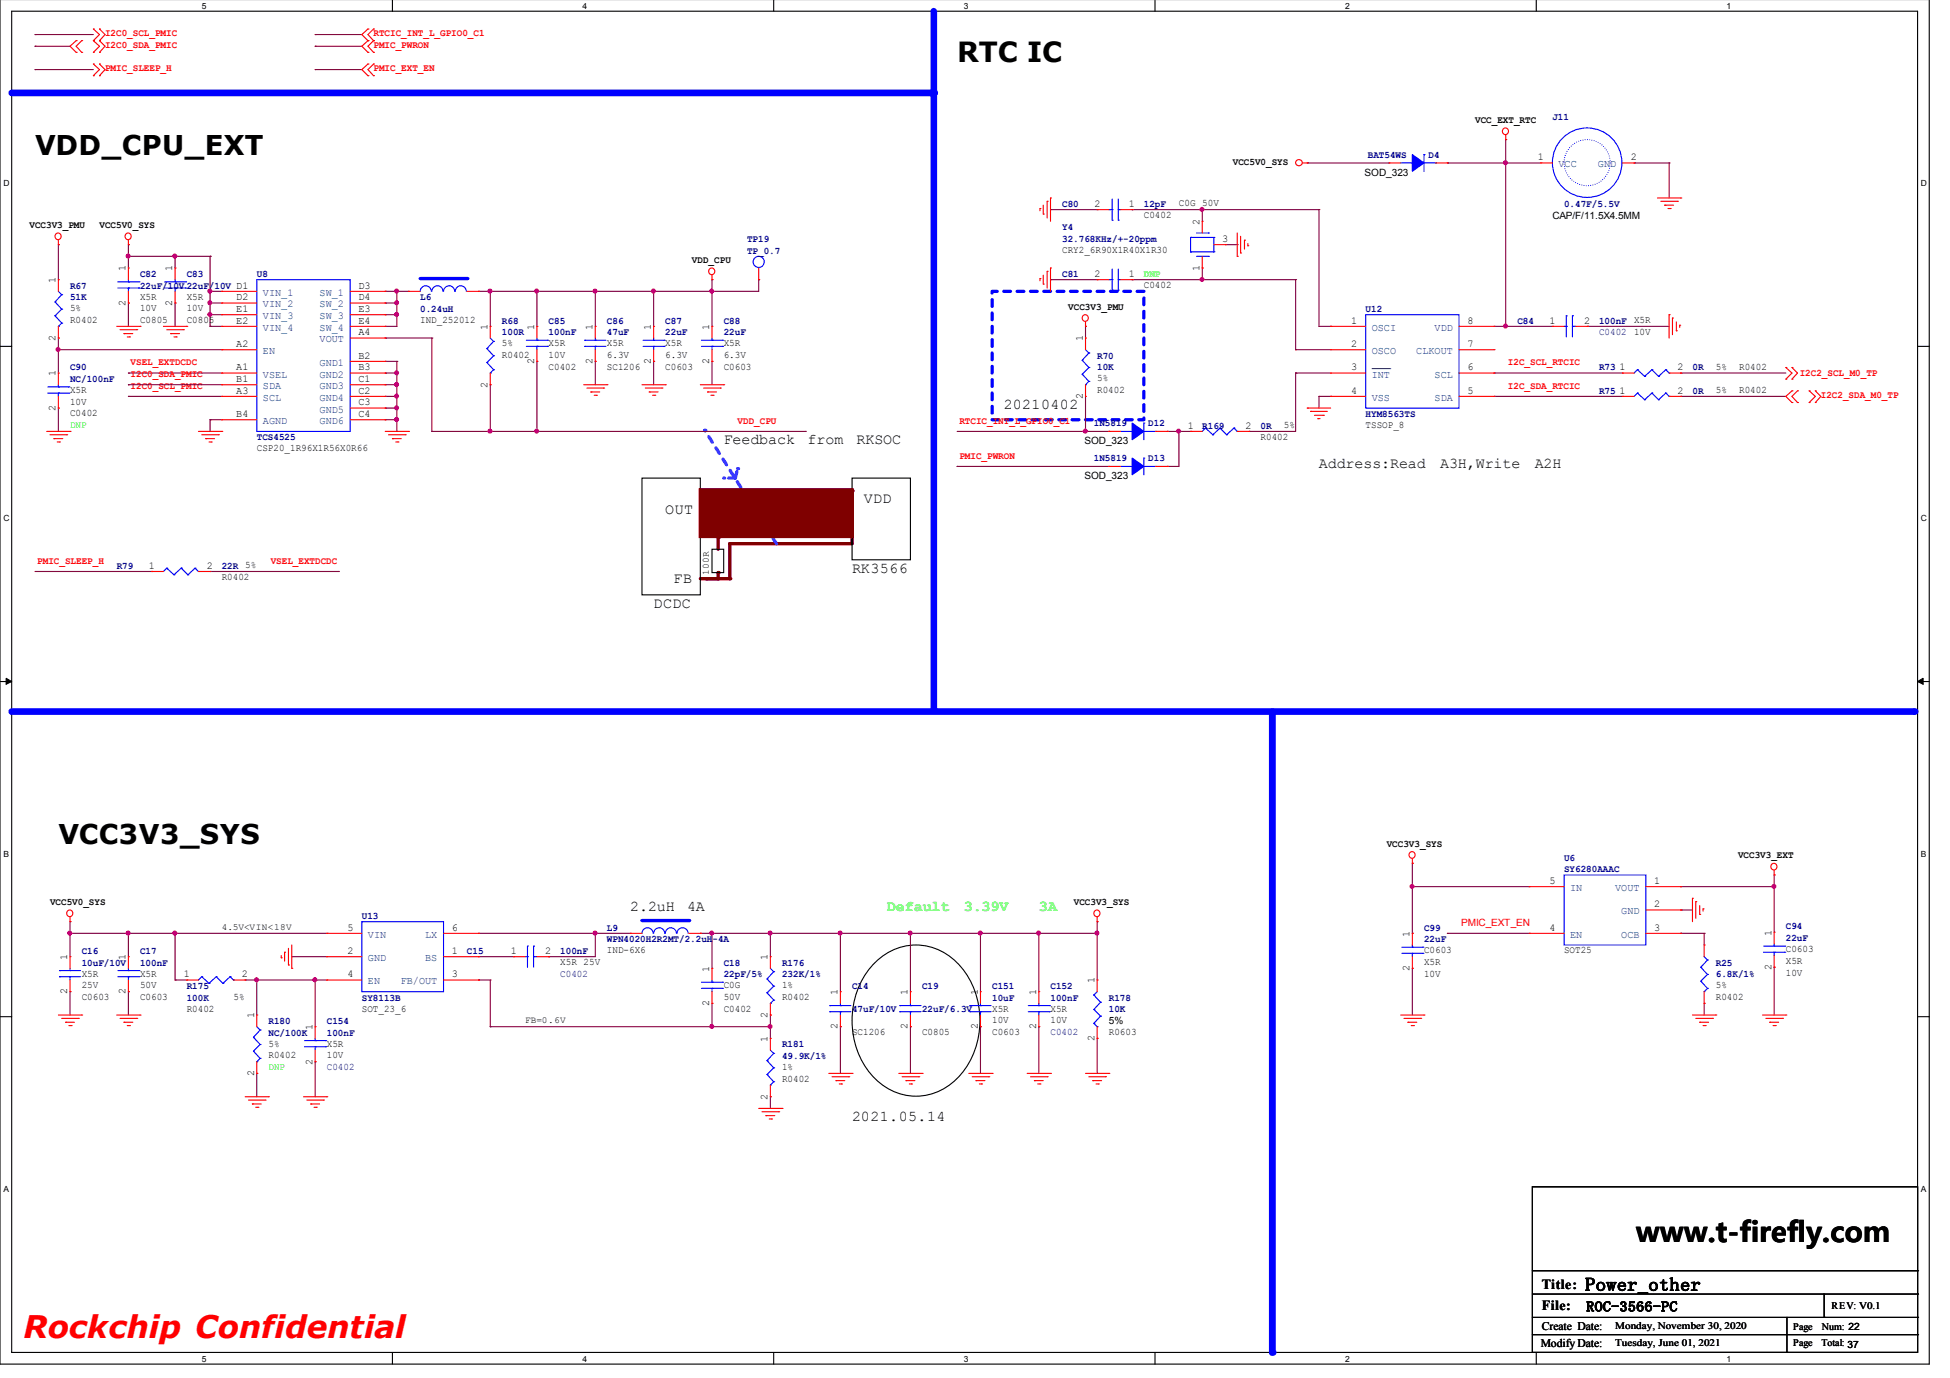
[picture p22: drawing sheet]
<svg xmlns="http://www.w3.org/2000/svg" width="297mm" height="210mm" viewBox="0 0 297 210" stroke-linecap="round" stroke-linejoin="round" font-family="sans-serif">
<defs><g id="words">
<text font-size="4.7" fill="#f00" x="3.6" y="203.8">Rockchip Confidential</text>
<g font-size="4.2">
<text x="145.8" y="9.5">RTC IC</text>
<text x="249.3" y="189.2">www.t-firefly.com</text>
</g>
<g font-size="4.1">
<text x="5.3" y="23.6">VDD_CPU_EXT</text>
<text x="8.9" y="128.5">VCC3V3_SYS</text>
</g>
<text font-size="2.8" x="241.5" y="196.6">Power_other</text>
<g font-size="2.3">
<text x="152.9" y="62.3">20210402</text>
<text x="110.2" y="67.7">Feedback</text>
<text x="123" y="67.7">from</text>
<text x="130.5" y="67.7">RKSOC</text>
<text x="200.9" y="71.2">Address:Read</text>
<text x="219.4" y="71.2">A3H,Write</text>
<text x="233.8" y="71.2">A2H</text>
<text x="131.6" y="76.6">VDD</text>
<text x="101.3" y="78.3">OUT</text>
<text x="102.6" y="88.8">FB</text>
<text x="129.8" y="87.2">RK3566</text>
<text x="99.6" y="92.6">DCDC</text>
<text x="96" y="138.8">2.2uH</text>
<text x="104.7" y="138.8">4A</text>
<text x="129.8" y="170.8">2021.05.14</text>
</g>
<g font-size="2.3" fill="#01ff00">
<text x="135.1" y="138.8">Default</text>
<text x="146.8" y="138.8">3.39V</text>
<text x="158.2" y="138.8">3A</text>
</g>
<g font-size="2.1">
<text x="234.9" y="196.3">Title:</text>
<text x="234.9" y="199.5">File:</text>
<text x="241.6" y="199.7">ROC-3566-PC</text>
</g>
<g font-size="1.8">
<text x="234.9" y="202.5">Create Date:</text>
<text x="234.7" y="205.2">Modify Date:</text>
</g>
<g font-size="1.6">
<text x="234.3" y="24.4">1</text>
<text x="248.4" y="24.4">2</text>
<text x="166.7" y="31.5">2</text>
<text x="172" y="31.5">1</text>
<text x="182.7" y="34.2" transform="rotate(-90 182.7 34.2)">2</text>
<text x="19.1" y="41.3" transform="rotate(-90 19.1 41.3)">1</text>
<text x="26.2" y="41.3" transform="rotate(-90 26.2 41.3)">1</text>
<text x="182.7" y="41.2" transform="rotate(-90 182.7 41.2)">1</text>
<text x="186.2" y="36.8">3</text>
<text x="8.5" y="43.1" transform="rotate(-90 8.5 43.1)">1</text>
<text x="19.1" y="46.6" transform="rotate(-90 19.1 46.6)">2</text>
<text x="26.2" y="46.6" transform="rotate(-90 26.2 46.6)">2</text>
<text x="36" y="45.7">D2</text>
<text x="36" y="47.5">E1</text>
<text x="54.6" y="44">D3</text>
<text x="54.6" y="45.7">D4</text>
<text x="54.6" y="47.5">E3</text>
<text x="166.7" y="42.2">2</text>
<text x="172" y="42.2">1</text>
<text x="8.5" y="51.9" transform="rotate(-90 8.5 51.9)">2</text>
<text x="36" y="49.3">E2</text>
<text x="36" y="52.8">A2</text>
<text x="54.6" y="49.3">E4</text>
<text x="54.6" y="51.1">A4</text>
<text x="74.3" y="50.2" transform="rotate(-90 74.3 50.2)">1</text>
<text x="81.4" y="50.2" transform="rotate(-90 81.4 50.2)">1</text>
<text x="90.3" y="50.2" transform="rotate(-90 90.3 50.2)">1</text>
<text x="99.1" y="50.2" transform="rotate(-90 99.1 50.2)">1</text>
<text x="108" y="50.2" transform="rotate(-90 108 50.2)">1</text>
<text x="164.9" y="52" transform="rotate(-90 164.9 52)">1</text>
<text x="205.8" y="49.3">1</text>
<text x="205.8" y="52.8">2</text>
<text x="223.5" y="52.8">7</text>
<text x="223.5" y="49.3">8</text>
<text x="236.1" y="49.3">1</text>
<text x="241.3" y="49.3">2</text>
<text x="8.5" y="57.3" transform="rotate(-90 8.5 57.3)">1</text>
<text x="36" y="56.4">A1</text>
<text x="36" y="58.2">B1</text>
<text x="36" y="60">A3</text>
<text x="54.6" y="54.6">B2</text>
<text x="54.6" y="56.4">B3</text>
<text x="54.6" y="58.2">C1</text>
<text x="54.6" y="60">C2</text>
<text x="74.3" y="59" transform="rotate(-90 74.3 59)">2</text>
<text x="81.4" y="55.5" transform="rotate(-90 81.4 55.5)">2</text>
<text x="90.3" y="55.5" transform="rotate(-90 90.3 55.5)">2</text>
<text x="99.1" y="55.5" transform="rotate(-90 99.1 55.5)">2</text>
<text x="108" y="55.5" transform="rotate(-90 108 55.5)">2</text>
<text x="205.8" y="56.4">3</text>
<text x="205.8" y="60">4</text>
<text x="223.5" y="60">5</text>
<text x="223.5" y="56.4">6</text>
<text x="246.7" y="56.4">1</text>
<text x="246.7" y="60">1</text>
<text x="255.5" y="56.4">2</text>
<text x="255.5" y="60">2</text>
<text x="8.5" y="62.6" transform="rotate(-90 8.5 62.6)">2</text>
<text x="36" y="63.5">B4</text>
<text x="54.6" y="61.7">C3</text>
<text x="54.6" y="63.5">C4</text>
<text x="164.9" y="60.8" transform="rotate(-90 164.9 60.8)">2</text>
<text x="180.9" y="65.3">1</text>
<text x="189.7" y="65.3">2</text>
<text x="22.7" y="86.6">1</text>
<text x="31.5" y="86.6">2</text>
<text x="236.1" y="134.6">5</text>
<text x="252" y="134.6">1</text>
<text x="52.9" y="141.7">5</text>
<text x="68.8" y="141.7">6</text>
<text x="214.7" y="142.7" transform="rotate(-90 214.7 142.7)">1</text>
<text x="236.1" y="141.7">4</text>
<text x="252" y="141.7">3</text>
<text x="252" y="138.2">2</text>
<text x="269.8" y="142.5" transform="rotate(-90 269.8 142.5)">1</text>
<text x="10.2" y="146.2" transform="rotate(-90 10.2 146.2)">1</text>
<text x="19.1" y="146.2" transform="rotate(-90 19.1 146.2)">1</text>
<text x="28" y="148.9">1</text>
<text x="36.8" y="148.9">2</text>
<text x="52.9" y="148.9">4</text>
<text x="52.9" y="145.3">2</text>
<text x="68.8" y="148.9">3</text>
<text x="68.8" y="145.3">1</text>
<text x="77.8" y="145.3">1</text>
<text x="83.1" y="145.3">2</text>
<text x="108" y="148" transform="rotate(-90 108 148)">1</text>
<text x="116.9" y="146.2" transform="rotate(-90 116.9 146.2)">1</text>
<text x="166.7" y="149.8" transform="rotate(-90 166.7 149.8)">1</text>
<text x="214.7" y="147.9" transform="rotate(-90 214.7 147.9)">2</text>
<text x="269.8" y="147.8" transform="rotate(-90 269.8 147.8)">2</text>
<text x="10.2" y="151.5" transform="rotate(-90 10.2 151.5)">2</text>
<text x="19.1" y="151.5" transform="rotate(-90 19.1 151.5)">2</text>
<text x="38.7" y="155.1" transform="rotate(-90 38.7 155.1)">1</text>
<text x="108" y="153.3" transform="rotate(-90 108 153.3)">2</text>
<text x="116.9" y="155" transform="rotate(-90 116.9 155)">2</text>
<text x="127.6" y="151.6" transform="rotate(-90 127.6 151.6)">1</text>
<text x="138.3" y="151.6" transform="rotate(-90 138.3 151.6)">1</text>
<text x="148.9" y="151.6" transform="rotate(-90 148.9 151.6)">1</text>
<text x="157.8" y="151.6" transform="rotate(-90 157.8 151.6)">1</text>
<text x="47.6" y="156.9" transform="rotate(-90 47.6 156.9)">1</text>
<text x="116.9" y="158.7" transform="rotate(-90 116.9 158.7)">1</text>
<text x="127.6" y="156.8" transform="rotate(-90 127.6 156.8)">2</text>
<text x="138.3" y="156.8" transform="rotate(-90 138.3 156.8)">2</text>
<text x="148.9" y="156.8" transform="rotate(-90 148.9 156.8)">2</text>
<text x="157.8" y="156.8" transform="rotate(-90 157.8 156.8)">2</text>
<text x="166.7" y="158.6" transform="rotate(-90 166.7 158.6)">2</text>
<text x="38.7" y="163.9" transform="rotate(-90 38.7 163.9)">2</text>
<text x="47.6" y="162.2" transform="rotate(-90 47.6 162.2)">2</text>
<text x="116.9" y="167.5" transform="rotate(-90 116.9 167.5)">2</text>
</g>
<g font-size="1.6" fill="#003f7f">
<text x="237.4" y="25.5">VCC</text>
<text x="243.4" y="25.5">GND</text>
<text x="40" y="45.1">VIN_1</text>
<text x="40" y="46.8">VIN_2</text>
<text x="48.7" y="45.1">SW_1</text>
<text x="48.7" y="46.8">SW_2</text>
<text x="40" y="48.6">VIN_3</text>
<text x="40" y="50.4">VIN_4</text>
<text x="40" y="53.9">EN</text>
<text x="48.7" y="48.6">SW_3</text>
<text x="48.7" y="50.4">SW_4</text>
<text x="48.7" y="52.2">VOUT</text>
<text x="209" y="50.4">OSCI</text>
<text x="209" y="53.9">OSCO</text>
<text x="215.7" y="53.9">CLKOUT</text>
<text x="218.5" y="50.4">VDD</text>
<text x="40" y="57.5">VSEL</text>
<text x="40" y="59.3">SDA</text>
<text x="48.7" y="55.7">GND1</text>
<text x="48.7" y="57.5">GND2</text>
<text x="48.7" y="59.3">GND3</text>
<text x="209" y="57.5">INT</text>
<text x="218.5" y="57.5">SCL</text>
<text x="40" y="64.6">AGND</text>
<text x="40" y="61.1">SCL</text>
<text x="48.7" y="61.1">GND4</text>
<text x="48.7" y="62.8">GND5</text>
<text x="48.7" y="64.6">GND6</text>
<text x="209" y="61.1">VSS</text>
<text x="218.5" y="61.1">SDA</text>
<text x="239.2" y="135.7">IN</text>
<text x="246" y="135.7">VOUT</text>
<text x="56" y="142.8">VIN</text>
<text x="64.8" y="142.8">LX</text>
<text x="239.2" y="142.8">EN</text>
<text x="247" y="142.8">OCB</text>
<text x="247" y="139.3">GND</text>
<text x="56" y="150">EN</text>
<text x="56" y="146.4">GND</text>
<text x="61" y="150">FB/OUT</text>
<text x="64.8" y="146.4">BS</text>
</g>
<g font-size="1.5" fill="#f00">
<text x="16" y="5.5">I2C0_SCL_PMIC</text>
<text x="56.9" y="5.5">RTCIC_INT_L_GPIO0_C1</text>
<text x="16" y="10.9">PMIC_SLEEP_H</text>
<text x="16" y="7.3">I2C0_SDA_PMIC</text>
<text x="56.9" y="7.3">PMIC_PWRON</text>
<text x="56.9" y="10.9">PMIC_EXT_EN</text>
<text x="19.9" y="55.6">VSEL_EXTDCDC</text>
<text x="19.9" y="59.2">I2C0_SCL_PMIC</text>
<text x="19.9" y="57.4">I2C0_SDA_PMIC</text>
<text x="229.7" y="55.6">I2C_SCL_RTCIC</text>
<text x="229.7" y="59.2">I2C_SDA_RTCIC</text>
<text x="274.2" y="57.3">I2C2_SCL_M0_TP</text>
<text x="112.4" y="64.5">VDD_CPU</text>
<text x="146.1" y="64.5">RTCIC_INT_L_GPIO0_C1</text>
<text x="277.4" y="60.6">I2C2_SDA_M0_TP</text>
<text x="146.1" y="69.9">PMIC_PWRON</text>
<text x="5.7" y="85.9">PMIC_SLEEP_H</text>
<text x="41.2" y="85.9">VSEL_EXTDCDC</text>
<text x="222.6" y="141">PMIC_EXT_EN</text>
</g>
<g font-size="1.5">
<text x="224.7" y="18.7">VCC_EXT_RTC</text>
<text x="187.8" y="25.1">VCC5V0_SYS</text>
<text x="207.9" y="26.8">SOD_323</text>
<text x="4.5" y="34.7">VCC3V3_PMU</text>
<text x="15.2" y="34.7">VCC5V0_SYS</text>
<text x="174.2" y="33.2">C0402</text>
<text x="179.6" y="31.4">C0G 50V</text>
<text x="236.5" y="33.4">CAP/F/11.5X4.5MM</text>
<text x="105.4" y="40.1">VDD_CPU</text>
<text x="161.8" y="38.5">CRY2_6R90X1R40X1R30</text>
<text x="10.7" y="47.4">5%</text>
<text x="21.3" y="45.6">X5R</text>
<text x="21.3" y="47.4">10V</text>
<text x="28.4" y="45.6">X5R</text>
<text x="28.4" y="47.4">10V</text>
<text x="162.7" y="47.2">VCC3V3_PMU</text>
<text x="174.2" y="43.9">C0402</text>
<text x="10.7" y="49.2">R0402</text>
<text x="21.3" y="49.2">C0805</text>
<text x="28.4" y="49.2">C0805</text>
<text x="64" y="49.2">IND_252012</text>
<text x="76.5" y="52.8">5%</text>
<text x="83.6" y="52.8">X5R</text>
<text x="92.5" y="52.8">X5R</text>
<text x="101.3" y="52.8">X5R</text>
<text x="110.2" y="52.8">X5R</text>
<text x="248.9" y="49.2">X5R</text>
<text x="248.9" y="51">10V</text>
<text x="10.7" y="59.9">X5R</text>
<text x="76.5" y="54.5">R0402</text>
<text x="83.6" y="56.3">C0402</text>
<text x="83.6" y="54.5">10V</text>
<text x="92.5" y="56.3">SC1206</text>
<text x="92.5" y="54.5">6.3V</text>
<text x="101.3" y="56.3">C0603</text>
<text x="101.3" y="54.5">6.3V</text>
<text x="110.2" y="56.3">C0603</text>
<text x="110.2" y="54.5">6.3V</text>
<text x="167.1" y="59.9">R0402</text>
<text x="167.1" y="58.1">5%</text>
<text x="261.4" y="56.3">5%</text>
<text x="261.4" y="59.9">5%</text>
<text x="264.9" y="56.3">R0402</text>
<text x="264.9" y="59.9">R0402</text>
<text x="10.7" y="63.4">C0402</text>
<text x="10.7" y="61.7">10V</text>
<text x="195.6" y="65.2">5%</text>
<text x="208" y="65.2">TSSOP_8</text>
<text x="39.1" y="68.8">CSP20_1R96X1R56X0R66</text>
<text x="165.2" y="67.7">SOD_323</text>
<text x="192" y="67">R0402</text>
<text x="165.2" y="73">SOD_323</text>
<text x="33.8" y="88.3">R0402</text>
<text x="211.2" y="129">VCC3V3_SYS</text>
<text x="264.8" y="130.7">VCC3V3_EXT</text>
<text x="7.6" y="137.9">VCC5V0_SYS</text>
<text x="163.6" y="137.9">VCC3V3_SYS</text>
<text x="12.4" y="148.8">X5R</text>
<text x="21.3" y="148.8">X5R</text>
<text x="85.3" y="147">X5R 25V</text>
<text x="92.5" y="145.2">IND-6X6</text>
<text x="216.9" y="145.2">C0603</text>
<text x="216.9" y="147">X5R</text>
<text x="216.9" y="148.8">10V</text>
<text x="238.3" y="145.2">SOT25</text>
<text x="272" y="145">C0603</text>
<text x="272" y="146.8">X5R</text>
<text x="272" y="148.6">10V</text>
<text x="12.4" y="152.3">C0603</text>
<text x="12.4" y="150.6">25V</text>
<text x="21.3" y="152.3">C0603</text>
<text x="21.3" y="150.6">50V</text>
<text x="28.4" y="154.1">R0402</text>
<text x="35.6" y="152.3">5%</text>
<text x="55.1" y="154.1">SOT_23_6</text>
<text x="110.2" y="154.1">C0402</text>
<text x="110.2" y="152.3">50V</text>
<text x="110.2" y="150.6">C0G</text>
<text x="119.1" y="152.3">R0402</text>
<text x="119.1" y="150.6">1%</text>
<text x="151.1" y="154.1">X5R</text>
<text x="151.1" y="155.9">10V</text>
<text x="160" y="154.1">X5R</text>
<text x="160" y="155.9">10V</text>
<text x="261.4" y="152.3">R0402</text>
<text x="261.4" y="150.6">5%</text>
<text x="40.9" y="161.2">R0402</text>
<text x="40.9" y="159.4">5%</text>
<text x="49.8" y="159.4">X5R</text>
<text x="49.8" y="161.2">10V</text>
<text x="129.8" y="157.7">SC1206</text>
<text x="140.5" y="157.7">C0805</text>
<text x="151.1" y="157.7">C0603</text>
<text x="168.9" y="157.7">R0603</text>
<text x="168.9" y="156.1">5%</text>
<text x="119.1" y="164.8">R0402</text>
<text x="119.1" y="163">1%</text>
<text x="246" y="202.4">Monday, November 30, 2020</text>
<text x="273.1" y="202.5">Page</text>
<text x="277.5" y="202.5">Num: 22</text>
<text x="279" y="199.3">REV: V0.1</text>
<text x="246" y="205.1">Tuesday, June 01, 2021</text>
<text x="273.1" y="205.1">Page</text>
<text x="277.5" y="205.1">Total: 37</text>
</g>
<g font-size="1.5" fill="#00007f">
<text x="236.5" y="18.2">J11</text>
<text x="208.4" y="24.1">BAT54WS</text>
<text x="217.6" y="24.1">D4</text>
<text x="161.8" y="31.5">C80</text>
<text x="161.8" y="35.1">Y4</text>
<text x="174.2" y="31.5">12pF</text>
<text x="238.3" y="31.5">0.47F/5.5V</text>
<text x="113.8" y="36.8">TP19</text>
<text x="113.8" y="38.6">TP_0.7</text>
<text x="161.8" y="36.8">32.768KHz/+-20ppm</text>
<text x="10.7" y="44">R67</text>
<text x="10.7" y="45.7">51K</text>
<text x="21.3" y="42.2">C82</text>
<text x="21.3" y="44">22uF/10V 22uF/10V D1</text>
<text x="28.4" y="42.2">C83</text>
<text x="39.1" y="42.2">U8</text>
<text x="64" y="45.7">L6</text>
<text x="64" y="47.5">0.24uH</text>
<text x="161.8" y="42.2">C81</text>
<text x="208" y="47.5">U12</text>
<text x="76.5" y="49.3">R68</text>
<text x="76.5" y="51.1">100R</text>
<text x="83.6" y="49.3">C85</text>
<text x="83.6" y="51.1">100nF</text>
<text x="92.5" y="49.3">C86</text>
<text x="92.5" y="51.1">47uF</text>
<text x="101.3" y="49.3">C87</text>
<text x="101.3" y="51.1">22uF</text>
<text x="110.2" y="49.3">C88</text>
<text x="110.2" y="51.1">22uF</text>
<text x="231.1" y="49.3">C84</text>
<text x="243.6" y="49.3">100nF</text>
<text x="243.6" y="51">C0402</text>
<text x="10.7" y="56.4">C90</text>
<text x="10.7" y="58.2">NC/100nF</text>
<text x="167.1" y="54.6">R70</text>
<text x="167.1" y="56.4">10K</text>
<text x="243.6" y="56.4">R73</text>
<text x="243.6" y="60">R75</text>
<text x="257.8" y="56.4">0R</text>
<text x="257.8" y="60">0R</text>
<text x="166.6" y="65">1N5819</text>
<text x="174.9" y="65">D12</text>
<text x="183.1" y="65.3">R169</text>
<text x="192" y="65.3">0R</text>
<text x="208" y="63.5">HYM8563TS</text>
<text x="39.1" y="67.1">TCS4525</text>
<text x="166.6" y="70.3">1N5819</text>
<text x="174.9" y="70.3">D13</text>
<text x="17.8" y="86.6">R79</text>
<text x="33.8" y="86.6">22R 5%</text>
<text x="238.3" y="131.1">U6</text>
<text x="238.3" y="132.9">SY6280AAAC</text>
<text x="55.1" y="140">U13</text>
<text x="92.5" y="141.7">L9</text>
<text x="92.5" y="143.5">WPN4020H2R2MT/2.2uH-4A</text>
<text x="216.9" y="141.7">C99</text>
<text x="216.9" y="143.5">22uF</text>
<text x="272" y="141.6">C94</text>
<text x="272" y="143.4">22uF</text>
<text x="12.4" y="145.3">C16</text>
<text x="12.4" y="147.1">10uF/10V</text>
<text x="21.3" y="145.3">C17</text>
<text x="21.3" y="147.1">100nF</text>
<text x="71.1" y="145.3">C15</text>
<text x="85.3" y="148.8">C0402</text>
<text x="85.3" y="145.3">100nF</text>
<text x="110.2" y="147.1">C18</text>
<text x="110.2" y="148.9">22pF/5%</text>
<text x="119.1" y="147.1">R176</text>
<text x="119.1" y="148.9">232K/1%</text>
<text x="261.4" y="147.1">R25</text>
<text x="261.4" y="148.9">6.8K/1%</text>
<text x="28.4" y="150.6">R175</text>
<text x="28.4" y="152.4">100K</text>
<text x="40.9" y="156">R180</text>
<text x="49.8" y="156">C154</text>
<text x="55.1" y="152.4">SY8113B</text>
<text x="129.8" y="150.6">C14</text>
<text x="129.8" y="154.2">47uF/10V</text>
<text x="140.5" y="150.6">C19</text>
<text x="140.5" y="154.2">22uF/6.3V</text>
<text x="151.1" y="150.6">C151</text>
<text x="151.1" y="152.4">10uF</text>
<text x="160" y="150.6">C152</text>
<text x="160" y="152.4">100nF</text>
<text x="168.9" y="152.4">R178</text>
<text x="168.9" y="154.2">10K</text>
<text x="40.9" y="157.7">NC/100K</text>
<text x="49.8" y="157.7">100nF</text>
<text x="119.1" y="159.5">R181</text>
<text x="119.1" y="161.3">49.9K/1%</text>
<text x="160" y="157.7">C0402</text>
<text x="49.8" y="163">C0402</text>
</g>
<g font-size="1.5" fill="#01ff00">
<text x="174.2" y="42.2">DNP</text>
<text x="10.7" y="65.2">DNP</text>
<text x="40.9" y="163">DNP</text>
</g>
<g font-size="1.4">
<text x="107.9" y="87.6" transform="rotate(-90 107.9 87.6)">100R</text>
<text x="33.8" y="141.7">4.5V&lt;VIN&lt;18V</text>
<text x="80" y="155.9">FB=0.6V</text>
</g>
<g font-size="1.3">
<text x="30.7" y="1.4">5</text>
<text x="88.7" y="1.4">4</text>
<text x="146.8" y="1.4">3</text>
<text x="204.9" y="1.4">2</text>
<text x="263" y="1.4">1</text>
<text x=".5" y="28.4">D</text>
<text x="292.6" y="28.4">D</text>
<text x=".5" y="79.4">C</text>
<text x="292.6" y="79.4">C</text>
<text x=".5" y="130.5">B</text>
<text x="292.6" y="130.5">B</text>
<text x=".5" y="181.5">A</text>
<text x="292.6" y="181.5">A</text>
<text x="30.7" y="207.4">5</text>
<text x="88.7" y="207.4">4</text>
<text x="146.8" y="207.4">3</text>
<text x="204.9" y="207.4">2</text>
<text x="263" y="207.4">1</text>
</g>
</g></defs>
<path d="M0 -.1v207.9h293.9v-207.9M1.8 1.7h290.3v204.3h-290.3z" fill="none" stroke="#000" stroke-width=".17"/>
<g fill="#fff">
<path d="M30.7 .2h.6v1.3h-.6z"/>
<path d="M30.7 206.3h.6v1.3h-.6z"/>
</g>
<path d="M59.8 -.1v1.8M59.8 206v1.8" fill="none" stroke="#000" stroke-width=".17"/>
<g fill="#fff">
<path d="M88.7 .2h.6v1.3h-.6z"/>
<path d="M88.7 206.3h.6v1.3h-.6z"/>
</g>
<path d="M117.9 -.1v1.8M117.9 206v1.8" fill="none" stroke="#000" stroke-width=".17"/>
<g fill="#fff">
<path d="M146.8 .2h.6v1.3h-.6z"/>
<path d="M146.8 206.3h.6v1.3h-.6z"/>
</g>
<path d="M175.9 -.1v1.8M175.9 206v1.8" fill="none" stroke="#000" stroke-width=".17"/>
<g fill="#fff">
<path d="M204.9 .2h.6v1.3h-.6z"/>
<path d="M204.9 206.3h.6v1.3h-.6z"/>
</g>
<path d="M234 -.1v1.8M234 206v1.8" fill="none" stroke="#000" stroke-width=".17"/>
<g fill="#fff">
<path d="M263 .2h.6v1.3h-.6z"/>
<path d="M263 206.3h.6v1.3h-.6z"/>
<path d="M.5 27.2h.9v1.3h-.9z"/>
<path d="M292.6 27.2h.9v1.3h-.9z"/>
<path d="M.5 78.2h.9v1.4h-.9z"/>
<path d="M292.6 78.2h.9v1.4h-.9z"/>
</g>
<path d="M0 52.8h1.8M292.1 52.8h1.8" fill="none" stroke="#000" stroke-width=".17"/>
<g fill="#fff">
<path d="M.5 129.3h.8v1.4h-.8z"/>
<path d="M292.6 129.3h.8v1.4h-.8z"/>
</g>
<path d="M0 103.8h1.8M292.1 103.8h1.8" fill="none" stroke="#000" stroke-width=".17"/>
<path d="M.9 103.3l.9 .5-.9 .4zM292.1 103.8l.8-.5v.9z" fill="#000" stroke="#000" stroke-width=".15"/>
<g fill="#fff">
<path d="M.5 180.4h.7v1.3h-.7z"/>
<path d="M292.6 180.4h.7v1.3h-.7z"/>
</g>
<path d="M0 154.9h1.8M292.1 154.9h1.8" fill="none" stroke="#000" stroke-width=".17"/>
<path d="M1.8 108.4h289.8" fill="none" stroke="#00f" stroke-width="1"/>
<circle cx="291.6" cy="108.4" r=".51" fill="#00f"/>
<path d="M1.8 14.2h140.4" fill="none" stroke="#00f" stroke-width="1"/>
<circle cx="142.2" cy="14.2" r=".51" fill="#00f"/>
<path d="M142.2 1.7v106.5" fill="none" stroke="#00f" stroke-width="1"/>
<circle cx="142.2" cy="108.2" r=".51" fill="#00f"/>
<path d="M129.8 74.8v8" fill="none" stroke="#7f0000" stroke-width=".51"/>
<circle cx="129.8" cy="74.8" r=".25" fill="#7f0000"/>
<path d="M111.2 82.8h18.6" fill="none" stroke="#7f0000" stroke-width=".51"/>
<circle cx="111.2" cy="82.8" r=".25" fill="#7f0000"/>
<path d="M109.4 87.2v1" fill="none" stroke="#7f0000" stroke-width=".51"/>
<circle cx="109.4" cy="87.2" r=".25" fill="#7f0000"/>
<path d="M109.4 81.9v1.8" fill="none" stroke="#7f0000" stroke-width=".51"/>
<circle cx="109.4" cy="81.9" r=".25" fill="#7f0000"/>
<path d="M108.5 83.7h1.7v3.5h-1.7z" fill="none" stroke="#000" stroke-width=".17"/>
<path d="M111.2 82.8v5.4" fill="none" stroke="#7f0000" stroke-width=".51"/>
<circle cx="111.2" cy="88.2" r=".25" fill="#7f0000"/>
<path d="M106.7 88.2h2.7" fill="none" stroke="#7f0000" stroke-width=".51"/>
<circle cx="109.4" cy="88.2" r=".25" fill="#7f0000"/>
<path d="M107.6 88.2h3.6" fill="none" stroke="#7f0000" stroke-width=".51"/>
<circle cx="107.6" cy="88.2" r=".25" fill="#7f0000"/>
<path d="M118.3 82.8l-10.9-17.3" fill="none" stroke="#7f00ff" stroke-width=".51" stroke-dasharray="1 1"/>
<circle cx="107.4" cy="65.5" r=".25" fill="#7f00ff" stroke-dasharray="1 1"/>
<path d="M112 72.8l.4-1.4" fill="none" stroke="#7f00ff" stroke-width=".51" stroke-dasharray="1 1"/>
<circle cx="112.4" cy="71.4" r=".25" fill="#7f00ff" stroke-dasharray="1 1"/>
<path d="M112 72.8h-1.8" fill="none" stroke="#7f00ff" stroke-width=".51" stroke-dasharray="1 1"/>
<circle cx="110.2" cy="72.8" r=".25" fill="#7f00ff" stroke-dasharray="1 1"/>
<path d="M97.8 72.8h8.9v17.8h-8.9zM129.8 72.8h8.9v12.5h-8.9z" fill="none" stroke="#000" stroke-width=".17"/>
<path d="M106.7 74.6h23.1v7.1h-23.1z" fill-rule="evenodd" fill="#7f0000" stroke="#7f0000" stroke-width=".51"/>
<path d="M193.8 108.4v97.6" fill="none" stroke="#00f" stroke-width="1"/>
<circle cx="193.8" cy="206" r=".51" fill="#00f"/>
<path d="M151.1 44.4h23.1v19.5h-23.1z" fill="none" stroke="#00f" stroke-width=".51" stroke-dasharray="1 1"/>
<g fill="none" stroke="#000" stroke-width=".17">
<path d="M133.1 146.9a8.7 8.7 0 0 1 13.7 .9 12.9 12.9 0 0 1-1.7 17.1 8.7 8.7 0 0 1-12.9-1.8 13 13 0 0 1 .9-16.2zM233.4 180.8h58.7v25.2h-58.7zM233.4 193.6h58.7M233.4 197.1h58.7M277.9 197.1v3.6M292.1 193.6h.1M292.1 197.1h.1M233.4 200.7h58.7M233.4 203.3h58.7M272.2 206h.1M272.2 200.7v5.3M277.9 200.7h.1"/>
<path d="M292.1 200.7h.1M292.1 203.3h.1"/>
</g>
<g fill="none" stroke="#7f003f" stroke-width=".17">
<path d="M5.3 10.6h.1M5.3 7h.1M5.3 5.3h.1M5.3 10.6h8.9M5.3 5.3h8.9M5.3 7h5.4M48 5.3h.1M48 7h.1M48 10.6h.1M48 10.6h7.1M48 5.3h7.1M48 7h7.1"/>
<path d="M8.9 37.3h.1M8.9 37.3v5.3M19.6 39h.1M19.6 37.3h.1M19.6 39h12.4M19.6 37.3v3.5M26.7 39h.1M26.7 39v1.8M32 39h.1M32 39v10.7M160 31.9h.1M160 31.9h7.1"/>
<path d="M172.5 31.9h.1M172.5 31.9h28.4M183.1 31.9h.1M183.1 31.9v1.8M186.7 37.3h1.8M188.5 37.3h.1M199.1 24.8h.1M199.1 24.8h12.5M200.9 31.9h.1M200.9 31.9v17.8h1.8M220.5 24.8h.1M220.5 24.8h14.2"/>
<path d="M229.4 24.8h.1M229.4 21.3h.1M229.4 21.3v28.4M248.9 24.8h.1M248.9 24.8h5.4M254.3 24.8h.1M254.3 24.8v5.4M8.9 51.5h.1M8.9 53.3h.1M8.9 53.3h24.9M8.9 51.5v5.3M19.6 56.8h.1"/>
<path d="M19.6 58.6h.1M19.6 46.2h.1M19.6 56.8h14.2M19.6 46.2v3.5M19.6 58.6h14.2M26.7 46.2h.1M26.7 46.2v3.5M32 49.7h.1M32 44.4h.1M32 46.2h.1M32 47.9h.1M32 49.7h1.8"/>
<path d="M32 44.4h1.8M32 46.2h1.8M32 47.9h1.8M58.7 44.4h.1M58.7 55h.1M58.7 56.8h.1M58.7 58.6h.1M58.7 46.2h.1M58.7 47.9h.1M58.7 49.7h.1M58.7 51.5h.1M58.7 56.8h1.8"/>
<path d="M58.7 44.4h3.5M58.7 58.6h1.8M58.7 46.2h1.8M58.7 47.9h1.8M58.7 55h1.8M58.7 51.5h7.1M60.5 46.2h.1M60.5 55h.1M60.5 56.8h.1M60.5 58.6h.1M60.5 44.4h.1M60.5 47.9h.1"/>
<path d="M60.5 44.4v5.3h-1.8M60.5 55v10.7M65.8 51.5h.1M65.8 51.5v14.2M72.9 44.4h.1M74.7 44.4h.1M74.7 58.6h.1M74.7 44.4v5.3M74.7 58.6v7.1M81.8 44.4h.1M81.8 55h.1M81.8 44.4v5.3"/>
<path d="M81.8 55v10.7M90.7 44.4h.1M90.7 55h.1M90.7 44.4v5.3M90.7 55v3.6M99.6 44.4h.1M99.6 55h.1M99.6 44.4v5.3M99.6 55v3.6M108.5 44.4h.1M108.5 55h.1M108.5 42.6h.1"/>
<path d="M108.5 42.6v7.1M108.5 55v3.6M115.6 42.6h.1M115.6 42.6v1.8h-42.7M160 42.6h.1M160 42.6h7.1M165.4 49.7h.1M165.4 49.7v1.8M172.5 42.6h.1M172.5 42.6h24.9M183.1 40.8h.1M183.1 42.6h.1"/>
<path d="M183.1 40.8v1.8M197.4 56.8h.1M197.4 42.6h.1M197.4 53.3h.1M197.4 56.8v8.9h-7.2M197.4 56.8h5.3M197.4 42.6v10.7M197.4 53.3h5.3M202.7 49.7h.1M227.6 56.8h.1M227.6 49.7h8.9M227.6 56.8h19.5"/>
<path d="M229.4 49.7h.1M241.8 49.7h.1M241.8 49.7h12.5M256 56.8h.1M256 56.8h16M8.9 62.2h.1M8.9 62.2v3.5M19.6 60.4h.1M19.6 60.4h14.2M32 63.9h.1M32 63.9v1.8M32 63.9h1.8"/>
<path d="M58.7 60.4h.1M58.7 62.2h.1M58.7 63.9h.1M58.7 60.4h1.8M58.7 63.9h1.8M58.7 62.2h1.8M60.5 60.4h.1M60.5 62.2h.1M60.5 63.9h.1M65.8 65.7h.1M65.8 65.7h56.9M74.7 65.7h.1"/>
<path d="M122.7 65.7h.1M145.8 71h.1M145.8 65.7h23.1M145.8 71h23.1M165.4 65.7h.1M165.4 60.4v5.3M168.9 65.7h.1M177.8 65.7h.1M177.8 71h.1M177.8 65.7h3.6M179.6 65.7h.1M179.6 65.7v5.3h-1.8"/>
<path d="M181.4 65.7h.1M190.2 65.7h.1M200.9 60.4h.1M200.9 60.4v1.8M200.9 60.4h1.8M202.7 60.4h.1M227.6 60.4h.1M227.6 60.4h19.5M256 60.4h.1M256 60.4h16M5.3 87.1h17.8M23.1 87.1h.1"/>
<path d="M32 87.1h19.6M51.6 87.1h.1M215.1 135.1h.1M215.1 131.5h.1M215.1 131.5v10.7M215.1 135.1h17.8M256 138.6h.1M256 135.1h.1M256 135.1h14.3M256 138.6h1.8M270.3 133.3h.1M270.3 135.1h.1"/>
<path d="M270.3 133.3v8.7M10.7 151.1h.1M10.7 140.4h.1M10.7 142.2h.1M10.7 140.4v5.3M10.7 151.1v3.5M10.7 142.2h39.1M19.6 151.1h.1M19.6 142.2h.1M19.6 142.2v3.5M19.6 151.1v3.5M26.7 149.3h.1"/>
<path d="M26.7 142.2h.1M26.7 142.2v7.1M26.7 149.3h1.7M37.3 149.3h.1M37.3 149.3h12.5M39.1 149.3h.1M39.1 149.3v5.3M44.5 145.7h.1M44.5 145.7h5.3M48 149.3h.1M48 149.3v7.1M72.9 142.2h.1"/>
<path d="M72.9 145.7h.1M72.9 149.3h.1M72.9 149.3h1.8M72.9 145.7h5.3M72.9 142.2h23.1M74.7 156.4h.1M74.7 149.3h.1M74.7 149.3v7.1M74.7 156.4h42.6M83.6 145.7h.1M90.7 142.2h.1M90.7 142.2v3.5h-7.1"/>
<path d="M106.7 142.2h.1M106.7 142.2h60.4M108.5 156.4h.1M108.5 152.8h.1M108.5 142.2h.1M108.5 142.2v5.3M108.5 152.8v3.6M117.3 154.6h.1M117.3 156.4h.1M117.3 142.2h.1M117.3 142.2v3.5M117.3 154.6v3.6"/>
<path d="M128 156.4h.1M128 142.2h.1M128 142.2v8.9M128 156.4v7.1M138.7 156.4h.1M138.7 142.2h.1M138.7 142.2v8.9M138.7 156.4v7.1M149.4 156.4h.1M149.4 142.2h.1M149.4 142.2v8.9M149.4 156.4v7.1"/>
<path d="M158.2 156.4h.1M158.2 142.2h.1M158.2 142.2v8.9M158.2 156.4v7.1M167.1 158.2h.1M167.1 142.2h.1M167.1 140.4h.1M167.1 140.4v8.9M167.1 158.2v5.3M215.1 142.2h.1M215.1 147.5h.1M215.1 147.5v7.1"/>
<path d="M220.5 142.2h.1M220.5 142.2h12.4M256 142.2h.1M256 142.2h3.6M259.6 152.8h.1M259.6 142.2h.1M259.6 142.2v1.7M259.6 152.8v1.8M270.3 147.3h.1M270.3 147.3v7.3M39.1 163.5h.1M39.1 163.5v3.6"/>
<path d="M48 161.7h.1M48 161.7v5.4M117.3 167.1h.1M117.3 167.1v1.7"/>
</g>
<g fill="#f0f" stroke="#f0f" stroke-width=".17">
<circle cx="183.1" cy="42.6" r=".3"/>
<circle cx="183.1" cy="31.9" r=".3"/>
<circle cx="165.3" cy="65.7" r=".3"/>
<circle cx="229.3" cy="49.7" r=".3"/>
<circle cx="108.4" cy="44.3" r=".3"/>
<circle cx="19.5" cy="39" r=".3"/>
<circle cx="26.6" cy="39" r=".3"/>
<circle cx="32" cy="44.3" r=".3"/>
<circle cx="8.8" cy="53.2" r=".3"/>
<circle cx="81.7" cy="44.3" r=".3"/>
<circle cx="74.6" cy="44.3" r=".3"/>
<circle cx="81.7" cy="65.7" r=".3"/>
<circle cx="74.6" cy="65.7" r=".3"/>
<circle cx="99.5" cy="44.3" r=".3"/>
<circle cx="90.6" cy="44.3" r=".3"/>
<circle cx="32" cy="46.1" r=".3"/>
<circle cx="32" cy="47.9" r=".3"/>
<circle cx="60.4" cy="56.8" r=".3"/>
<circle cx="60.4" cy="58.6" r=".3"/>
<circle cx="60.4" cy="62.1" r=".3"/>
<circle cx="60.4" cy="60.3" r=".3"/>
<circle cx="60.4" cy="63.9" r=".3"/>
<circle cx="60.4" cy="44.3" r=".3"/>
<circle cx="60.4" cy="47.9" r=".3"/>
<circle cx="60.4" cy="46.1" r=".3"/>
<circle cx="229.3" cy="24.8" r=".3"/>
<circle cx="179.5" cy="65.7" r=".3"/>
<circle cx="48" cy="149.2" r=".3"/>
<circle cx="19.5" cy="142.1" r=".3"/>
<circle cx="10.6" cy="142.1" r=".3"/>
<circle cx="39.1" cy="149.2" r=".3"/>
<circle cx="26.6" cy="142.1" r=".3"/>
<circle cx="90.6" cy="142.1" r=".3"/>
<circle cx="167.1" cy="142.1" r=".3"/>
<circle cx="158.2" cy="142.1" r=".3"/>
<circle cx="108.4" cy="156.4" r=".3"/>
<circle cx="117.3" cy="156.4" r=".3"/>
<circle cx="117.3" cy="142.1" r=".3"/>
<circle cx="108.4" cy="142.1" r=".3"/>
<circle cx="128" cy="142.1" r=".3"/>
<circle cx="149.3" cy="142.1" r=".3"/>
<circle cx="138.6" cy="142.1" r=".3"/>
<circle cx="215.1" cy="135" r=".3"/>
<circle cx="270.2" cy="135" r=".3"/>
</g>
<g fill="none" stroke="#f00" stroke-width=".17">
<path d="M11.6 8h.1M11.6 6.2h.1M11.6 6.2l-.9 .8 .9 1M12.4 6.2h.1M12.4 8h.1M12.4 6.2l-.8 .8 .8 1M14.2 9.8h.1M14.2 11.5h.1M14.2 6.2h.1M14.2 4.4h.1M14.2 8h.1M14.2 9.8l1 .8-1 .9"/>
<path d="M14.2 4.4l1 .9-1 .9M14.2 6.2l1 .8-1 1M15.2 9.8h.1M15.2 11.5h.1M15.2 6.2h.1M15.2 4.4h.1M15.2 8h.1M15.2 9.8l.8 .8-.8 .9M15.2 4.4l.8 .9-.8 .9M15.2 6.2l.8 .8-.8 1M56 4.4h.1M56 6.2h.1"/>
<path d="M56 8h.1M56 9.8h.1M56 11.5h.1M56 4.4l-.9 .9 .9 .9M56 6.2l-.9 .8 .9 1M56 9.8l-.9 .8 .9 .9M56.9 6.2h.1M56.9 4.4h.1M56.9 8h.1M56.9 11.5h.1M56.9 9.8h.1M56.9 4.4l-.9 .9 .9 .9"/>
<path d="M56.9 6.2l-.9 .8 .9 1M56.9 9.8l-.9 .8 .9 .9M8.9 37.3h.1M8.9 36.6v.7M19.6 37.3h.1M19.6 36.6v.7M158.4 31.8h.1M158.4 31.8v.3M158.9 32.6h.1M158.9 31.3v1.3M159.5 30.7h.1M159.5 30.7v2.5"/>
<path d="M160 30.2h.1M160 30.2v3.5M188.5 39h.1M188.5 35.5v3.5M189 38.5h.1M189 36v2.5M189.6 36.6h.1M189.6 36.6v1.3M190.1 37.4h.1M190.1 37.1v.3M198.5 24.8h.6M199.1 24.8h.1"/>
<path d="M211.6 24.8h.1M211.6 24.8h1.8M218.7 24.8h1.8M220.5 24.8h.1M229.4 21.3h.1M229.4 20.6v.7M252.5 30.2h3.5M253 30.7h2.5M253.6 31.3h.1M253.6 31.3h1.3M254.1 31.8h.3M254.4 31.8h.1"/>
<path d="M255.5 30.7h.1M256 30.2h.1M17.8 49.7h3.5M18.3 50.2h2.5M18.9 50.8h.1M18.9 50.8h1.3M19.4 51.3h.3M19.7 51.3h.1M20.8 50.2h.1M21.3 49.7h.1M24.9 49.7h3.5M25.4 50.2h2.5"/>
<path d="M26 50.8h.1M26 50.8h1.3M26.5 51.3h.3M26.8 51.3h.1M27.9 50.2h.1M28.4 49.7h.1M88.9 58.6h3.6M89.4 59.1h2.5M90 59.7h.1M90 59.7h1.4M91.9 59.1h.1M92.5 58.6h.1"/>
<path d="M97.8 58.6h3.5M98.3 59.1h2.5M98.9 59.7h.1M98.9 59.7h1.3M100.8 59.1h.1M101.3 58.6h.1M106.7 58.6h3.5M107.2 59.1h2.5M107.8 59.7h.1M107.8 59.7h1.3M108.5 42.6h.1M108.5 41.9v.7"/>
<path d="M109.7 59.1h.1M110.2 58.6h.1M158.4 42.4h.1M158.4 42.4v.4M158.9 43.3h.1M158.9 41.9v1.4M159.5 41.3h.1M159.5 41.3v2.6M160 40.8h.1M160 40.8v3.6M165.4 49.7h.1M165.4 49v.7"/>
<path d="M167.1 42.6h.1M167.1 42.6h1.8M170.7 42.6h1.8M172.5 42.6h.1M247.1 56.8h.1M247.1 56.8h1.8M254.3 47.9h.1M254.3 47.9v3.6M254.3 56.8h1.7M254.8 48.4h.1M254.8 48.4v2.6M255.4 50.4h.1"/>
<path d="M255.4 49v1.4M255.9 49.5h.1M255.9 49.5v.4M256 56.8h.1M272 57.8h.1M272 56h.1M272 56l1 .8-1 1M273 59.5h.1M273 57.8h.1M273 56h.1M273 59.5l-1 .9 1 .9M273 56l.8 .8-.8 1"/>
<path d="M273.8 59.5h.1M273.8 59.5l-.8 .9 .8 .9M275.6 59.5h.1M275.6 59.5l.9 .9-.9 .9M276.5 59.5h.1M276.5 59.5l.9 .9-.9 .9M7.1 65.7h3.6M7.6 66.2h2.6M8.2 66.8h.1M8.2 66.8h1.4M8.7 67.3h.4M9.1 67.3h.1"/>
<path d="M10.2 66.2h.1M10.7 65.7h.1M30.2 65.7h3.6M30.7 66.2h2.6M31.3 66.8h.1M31.3 66.8h1.4M31.8 67.3h.4M32.2 67.3h.1M33.3 66.2h.1M33.8 65.7h.1M58.7 65.7h3.5M59.2 66.2h2.5"/>
<path d="M59.8 66.8h.1M59.8 66.8h1.3M60.3 67.3h.3M60.6 67.3h.1M61.7 66.2h.1M62.2 65.7h.1M90.5 60.2h.3M90.8 60.2h.1M99.4 60.2h.3M99.7 60.2h.1M108.3 60.2h.3M108.6 60.2h.1"/>
<path d="M199.1 62.2h.1M199.1 62.2h3.6M199.6 62.7h.1M199.6 62.7h2.6M200.2 63.3h1.4M200.7 63.8h.1M200.7 63.8h.4M201.6 63.3h.1M273 61.3h.1M273.8 61.3h.1M275.6 61.3h.1M276.5 61.3h.1"/>
<path d="M10.7 139.7v.7M167.1 139.7v.7M215.1 131.5h.1M215.1 130.8v.7M232.9 135.1h.1M232.9 135.1h5.4M250.7 138.6h5.3M250.7 135.1h5.3M256 138.6h.1M256 135.1h.1M257.8 136.8h.1M257.8 136.8v3.6"/>
<path d="M258.3 137.3h.1M258.3 137.3v2.6M258.9 139.3h.1M258.9 137.9v1.4M259.4 138.4h.1M259.4 138.4v.4M270.3 133.3h.1M270.3 132.6v.7M8.9 154.6h3.5M9.4 155.1h2.5M10 155.7h.1M10 155.7h1.3"/>
<path d="M10.5 156.2h.3M10.7 140.4h.1M10.8 156.2h.1M11.9 155.1h.1M12.4 154.6h.1M17.8 154.6h3.5M18.3 155.1h2.5M18.9 155.7h.1M18.9 155.7h1.3M19.4 156.2h.3M19.7 156.2h.1M20.8 155.1h.1"/>
<path d="M21.3 154.6h.1M28.4 149.3h.1M28.4 149.3h1.8M35.6 149.3h1.7M37.3 149.3h.1M39.1 154.6h.1M39.1 154.6v1.8M42.8 145.9h.1M42.8 145.6v.3M43.3 145h.1M43.3 145v1.4M43.9 147h.1"/>
<path d="M43.9 144.5v2.5M44.5 147.5h.1M44.5 143.9v3.6M138.7 151.1h.1M138.7 156.4h.1M138.7 151.1v1.7M138.7 154.6v1.8M167.1 140.4h.1M213.4 154.6h3.5M213.9 155.1h2.5M214.5 155.7h.1M214.5 155.7h1.3"/>
<path d="M215 156.2h.3M215.3 156.2h.1M216.4 155.1h.1M216.9 154.6h.1M232.9 142.2h.1M232.9 142.2h5.4M250.7 142.2h5.3M256 142.2h.1M257.8 154.6h3.6M258.3 155.1h2.6M258.9 155.7h.1M258.9 155.7h1.4"/>
<path d="M259.4 156.2h.4M259.8 156.2h.1M260.9 155.1h.1M261.4 154.6h.1M268.5 154.6h3.5M269 155.1h2.5M269.6 155.7h.1M269.6 155.7h1.3M270.1 156.2h.3M270.4 156.2h.1M271.5 155.1h.1M272 154.6h.1"/>
<path d="M37.3 167.1h3.6M37.8 167.6h2.6M38.4 168.2h.1M38.4 168.2h1.4M38.9 168.7h.4M39.1 163.5h.1M39.1 161.7v1.8M39.3 168.7h.1M40.4 167.6h.1M40.9 167.1h.1M46.2 167.1h3.6M46.7 167.6h2.6"/>
<path d="M47.3 168.2h.1M47.3 168.2h1.4M47.8 168.7h.4M48.2 168.7h.1M49.3 167.6h.1M49.8 167.1h.1M115.6 168.8h3.5M116.1 169.3h2.5M116.7 169.9h.1M116.7 169.9h1.3M117.2 170.4h.3M117.5 170.4h.1"/>
<path d="M118.6 169.3h.1M119.1 168.8h.1M126.2 163.5h3.6M126.7 164h2.6M127.3 164.6h.1M127.3 164.6h1.4M127.8 165.1h.4M128.2 165.1h.1M129.3 164h.1M129.8 163.5h.1M136.9 163.5h3.6M137.4 164h2.6"/>
<path d="M138 164.6h.1M138 164.6h1.4M138.5 165.1h.4M138.9 165.1h.1M140 164h.1M140.5 163.5h.1M147.6 163.5h3.5M148.1 164h2.5M148.7 164.6h.1M148.7 164.6h1.3M149.2 165.1h.3M149.5 165.1h.1"/>
<path d="M150.6 164h.1M151.1 163.5h.1M156.5 163.5h3.5M157 164h2.5M157.6 164.6h.1M157.6 164.6h1.3M158.1 165.1h.3M158.4 165.1h.1M159.5 164h.1M160 163.5h.1M165.4 163.5h3.5M165.9 164h2.5"/>
<path d="M166.5 164.6h.1M166.5 164.6h1.3M167 165.1h.3M167.3 165.1h.1M168.4 164h.1M168.9 163.5h.1"/>
<circle cx="229.3" cy="20" r=".49"/>
<circle cx="8.8" cy="36" r=".49"/>
<circle cx="19.5" cy="36" r=".49"/>
<circle cx="197.9" cy="24.8" r=".49"/>
<circle cx="108.4" cy="41.3" r=".49"/>
<circle cx="165.3" cy="48.4" r=".49"/>
<circle cx="10.6" cy="139.1" r=".49"/>
<circle cx="167.1" cy="139.1" r=".49"/>
<circle cx="215.1" cy="130.2" r=".49"/>
<circle cx="270.2" cy="132" r=".49"/>
</g>
<g fill="none" stroke="#00f" stroke-width=".17">
<path d="M213.4 24.8h1.7M215.1 24.8h.1M216.9 23.6h.1M216.9 23.6v2.5M216.9 24.8h1.8M218.7 24.8h.1M64 44.4a.85 .85 0 0 1 .9-.9 .85 .85 0 0 1 .8 .9M65.8 44.4a.85 .85 0 0 1 .8-.9 .85 .85 0 0 1 .9 .9M67.6 44.4a.85 .85 0 0 1 .8-.9 .85 .85 0 0 1 .9 .9M69.3 44.4a.85 .85 0 0 1 .9-.9 .85 .85 0 0 1 .8 .9M168.9 42.6h.5M169.4 44.2h.1"/>
<path d="M169.4 42.6h.1M169.4 41v3.2M170.3 42.6h.1M170.3 44.2h.1M170.3 42.6h.4M170.3 41v3.2M249.4 56.3h.1M249.4 56.3l-.5 .5M249.4 56.3l1.1 1M250.5 57.3h.1M251.6 56.3h.1M251.6 56.3l-1.1 1"/>
<path d="M251.6 56.3l1 1M252.6 57.3h.1M253.7 56.3h.1M253.7 56.3l-1.1 1M253.7 56.3l.6 .5M254.3 56.8h.1M238.3 133.3h12.4v10.6h-12.4zM30.7 148.8h.1M30.7 148.8l-.5 .5M30.7 148.8l1.1 1M31.8 149.8h.1M32.9 148.8h.1"/>
<path d="M32.9 148.8l-1.1 1M32.9 148.8l1.1 1M34 149.8h.1M35.1 148.8h.1M35.1 148.8l-1.1 1M35.1 148.8l.5 .5M35.6 149.3h.1M38.6 158h.1M38.6 158l1 1.1M39.1 156.4l.5 .5M39.6 156.9h.1M39.6 159.1h.1"/>
<path d="M39.6 156.9l-1 1.1M39.6 159.1l-1 1M137.1 154.1h.1M137.1 153.2h.1M137.1 154.1h3.2M137.1 153.2h3.2M138.7 153.2h.1M138.7 154.1h.1M138.7 152.8v.4M138.7 154.1v.5M38.6 160.1h.1M38.6 160.1l1 1.1"/>
<path d="M39.1 161.7h.1M39.6 161.2h.1M39.6 161.2l-.5 .5"/>
</g>
<path d="M215.1 23.6l1.8 1.2-1.8 1.3z" fill-rule="evenodd" fill="#00f" stroke="#00f" stroke-width=".17"/>
<path d="M64 42.4h7.1" fill="none" stroke="#00f" stroke-width=".51"/>
<circle cx="71.1" cy="42.4" r=".25" fill="#00f"/>
<g fill="none" stroke="#f00" stroke-width=".17">
<path d="M167.1 31.9h.1M167.1 31.9h1.8M170.7 31.9h1.8M172.5 31.9h.1M183.1 33.7h.1M183.1 33.7v1.8M183.1 39v1.8M184.9 37.3h1.8M186.7 37.3h.1M234.7 24.8h.1M234.7 24.8h1.8M247.1 24.8h1.8"/>
<path d="M248.9 24.8h.1M8.9 56.8h.1M8.9 56.8v1.8M19.6 40.8h.1M19.6 46.2h.1M19.6 40.8v1.8M19.6 44.4v1.8M26.7 40.8h.1M26.7 46.2h.1M26.7 40.8v1.8M26.7 44.4v1.8M33.8 44.4h.1"/>
<path d="M33.8 46.2h.1M33.8 47.9h.1M33.8 49.7h.1M33.8 56.8h.1M33.8 53.3h.1M33.8 58.6h.1M33.8 44.4h5.3M33.8 49.7h5.3M33.8 53.3h5.3M33.8 56.8h5.3M33.8 46.2h5.3M33.8 47.9h5.3"/>
<path d="M33.8 58.6h5.3M53.3 44.4h5.4M53.3 49.7h5.4M53.3 56.8h5.4M53.3 46.2h5.4M53.3 47.9h5.4M53.3 55h5.4M53.3 58.6h5.4M53.3 51.5h5.4M58.7 44.4h.1M58.7 46.2h.1M58.7 47.9h.1"/>
<path d="M58.7 49.7h.1M58.7 55h.1M58.7 56.8h.1M58.7 58.6h.1M58.7 51.5h.1M62.2 44.4h.1M62.2 44.4h1.8M71.1 44.4h1.8M72.9 44.4h.1M74.7 49.7h.1M74.7 58.6h.1M74.7 49.7v1.8"/>
<path d="M74.7 56.8v1.8M81.8 49.7h.1M81.8 55h.1M81.8 49.7v1.8M81.8 53.3v1.7M90.7 49.7h.1M90.7 55h.1M90.7 49.7v1.8M90.7 53.3v1.7M108.5 49.7h.1M108.5 55h.1M108.5 49.7v1.8"/>
<path d="M108.5 53.3v1.7M115.6 42.6h.1M115.6 40.8v1.8M165.4 51.5h.1M165.4 51.5v1.8M165.4 58.6v1.8M183.1 40.8h.1M202.7 49.7h.1M202.7 53.3h.1M202.7 56.8h.1M202.7 49.7h5.3M202.7 53.3h5.3"/>
<path d="M202.7 56.8h5.3M222.3 49.7h5.3M222.3 53.3h5.3M222.3 56.8h5.3M227.6 56.8h.1M227.6 53.3h.1M227.6 49.7h.1M236.5 49.7h.1M236.5 49.7h1.8M240 49.7h1.8M241.8 49.7h.1M8.9 62.2h.1"/>
<path d="M8.9 60.4v1.8M33.8 63.9h.1M33.8 60.4h.1M33.8 60.4h5.3M33.8 63.9h5.3M53.3 60.4h5.4M53.3 62.2h5.4M53.3 63.9h5.4M58.7 60.4h.1M58.7 62.2h.1M58.7 63.9h.1M165.4 60.4h.1"/>
<path d="M168.9 65.7h.1M168.9 65.7h1.8M176 65.7h1.8M177.8 65.7h.1M181.4 65.7h.1M181.4 65.7h1.7M188.5 65.7h1.7M190.2 65.7h.1M202.7 60.4h.1M202.7 60.4h5.3M222.3 60.4h5.3M227.6 60.4h.1"/>
<path d="M247.1 60.4h.1M247.1 60.4h1.8M254.3 60.4h1.7M256 60.4h.1M23.1 87.1h.1M23.1 87.1h1.8M30.2 87.1h1.8M32 87.1h.1M10.7 145.7h.1M10.7 151.1h.1M10.7 145.7v1.8M10.7 149.3v1.8"/>
<path d="M19.6 145.7h.1M19.6 151.1h.1M19.6 145.7v1.8M19.6 149.3v1.8M48 156.4h.1M48 156.4v1.8M48 159.9v1.8M49.8 149.3h.1M49.8 145.7h.1M49.8 142.2h.1M49.8 145.7h5.3M49.8 149.3h5.3"/>
<path d="M49.8 142.2h5.3M67.6 145.7h5.3M67.6 149.3h5.3M67.6 142.2h5.3M72.9 142.2h.1M72.9 149.3h.1M72.9 145.7h.1M78.2 145.7h.1M78.2 145.7h1.8M81.8 145.7h1.8M83.6 145.7h.1M108.5 147.5h.1"/>
<path d="M108.5 152.8h.1M108.5 147.5v1.8M108.5 151.1v1.7M117.3 158.2h.1M117.3 145.7h.1M117.3 154.6h.1M117.3 145.7v1.8M117.3 152.8v1.8M117.3 158.2v1.7M128 151.1h.1M128 156.4h.1M128 151.1v1.7"/>
<path d="M128 154.6v1.8M149.4 151.1h.1M149.4 156.4h.1M149.4 151.1v1.7M149.4 154.6v1.8M158.2 151.1h.1M158.2 156.4h.1M158.2 151.1v1.7M158.2 154.6v1.8M167.1 149.3h.1M167.1 158.2h.1M167.1 149.3v1.8"/>
<path d="M167.1 156.4v1.8M215.1 142.2h.1M215.1 147.5h.1M215.1 142.2v1.7M215.1 145.7v1.8M259.6 143.9h.1M259.6 152.8h.1M259.6 143.9v1.8M259.6 151.1v1.7M270.3 142h.1M270.3 147.3h.1M270.3 142v1.8"/>
<path d="M270.3 145.6v1.7M48 161.7h.1M117.3 167.1h.1M117.3 165.3v1.8"/>
</g>
<g fill="none" stroke="#00f" stroke-width=".17">
<path d="M168.9 31.9h.5M169.4 33.5h.1M169.4 31.9h.1M169.4 30.3v3.2M170.3 31.9h.1M170.3 33.5h.1M170.3 31.9h.4M170.3 30.3v3.2M181.4 36.2h.1M181.4 38.4h.1M181.4 38.4h3.5M181.4 36.2h3.5"/>
<path d="M181.4 36.2v2.2M182.3 39h1.8M182.3 35.5h1.8M184.1 39h.1M184.1 35.5h.1M184.9 38.4h.1M184.9 36.2h.1M184.9 36.2v2.2M7.3 59.9h3.2M7.3 58.9h3.2M8.9 58.9h.1M8.9 59.9h.1"/>
<path d="M8.9 58.6v.3M8.9 59.9v.5M10.5 59.9h.1M10.5 58.9h.1M17.9 43.9h3.3M17.9 42.9h3.3M19.6 42.9h.1M19.6 43.9h.1M19.6 42.6v.3M19.6 43.9v.5M21.2 43.9h.1M21.2 42.9h.1"/>
<path d="M25.1 43.9h3.2M25.1 42.9h3.2M26.7 42.9h.1M26.7 43.9h.1M26.7 42.6v.3M26.7 43.9v.5M28.3 43.9h.1M28.3 42.9h.1M39.1 42.6h14.2v23.1h-14.2zM74.2 53.1h.1M74.2 55.2h.1M74.2 53.1l1 1.1"/>
<path d="M74.2 55.2l1 1.1M74.7 56.8h.1M74.7 51.5l.5 .5M75.2 52h.1M75.2 54.2h.1M75.2 56.3h.1M75.2 52l-1 1.1M75.2 54.2l-1 1M75.2 56.3l-.5 .5M80.2 52.8h3.2M80.2 51.8h3.2M81.8 51.8h.1"/>
<path d="M81.8 52.8h.1M81.8 51.5v.3M81.8 52.8v.5M83.4 52.8h.1M83.4 51.8h.1M89.1 52.8h.1M89.1 51.8h.1M89.1 52.8h3.2M89.1 51.8h3.2M90.7 51.8h.1M90.7 52.8h.1M90.7 51.5v.3"/>
<path d="M90.7 52.8v.5M106.8 52.8h3.3M106.8 51.8h3.3M108.5 51.8h.1M108.5 52.8h.1M108.5 51.5v.3M108.5 52.8v.5M110.1 52.8h.1M110.1 51.8h.1M164.8 54.9h.1M164.8 57h.1M164.8 54.9l1.1 1.1"/>
<path d="M164.8 57l1.1 1.1M165.4 58.6h.1M165.4 53.3l.5 .5M165.9 53.8h.1M165.9 56h.1M165.9 58.1h.1M165.9 53.8l-1.1 1.1M165.9 56l-1.1 1M165.9 58.1l-.5 .5M208 47.9h14.2v14.3h-14.2zM238.3 49.7h.3M238.6 49.7h.1"/>
<path d="M238.6 48.1h.1M238.6 48.1v3.2M239.5 48.1h.1M239.5 49.7h.1M239.5 49.7h.5M239.5 48.1v3.2M249.4 59.9h.1M249.4 59.9l-.5 .5M249.4 59.9l1.1 1M251.6 59.9h.1M251.6 59.9l-1.1 1M251.6 59.9l1 1"/>
<path d="M253.7 59.9h.1M253.7 59.9l-1.1 1M253.7 59.9l.6 .5M170.7 65.7h1.8M172.5 65.7h.1M174.2 64.4h.1M174.2 64.4v2.6M174.2 65.7h1.8M176 65.7h.1M183.6 65.2h.1M183.6 65.2l-.5 .5M183.6 65.2l1.1 1"/>
<path d="M184.7 66.2h.1M185.8 65.2h.1M185.8 65.2l-1.1 1M185.8 65.2l1.1 1M186.9 66.2h.1M188 65.2h.1M188 65.2l-1.1 1M188 65.2l.5 .5M188.5 65.7h.1M250.5 60.9h.1M252.6 60.9h.1M254.3 60.4h.1"/>
<path d="M25.4 86.5h.1M25.4 86.5l-.5 .6M25.4 86.5l1.1 1.1M26.5 87.6h.1M27.6 86.5h.1M27.6 86.5l-1.1 1.1M27.6 86.5l1 1.1M28.6 87.6h.1M29.7 86.5h.1M29.7 86.5l-1.1 1.1M29.7 86.5l.5 .6M30.2 87.1h.1"/>
<path d="M9.1 148.8h.1M9.1 147.8h.1M9.1 148.8h3.2M9.1 147.8h3.2M10.7 147.8h.1M10.7 148.8h.1M10.7 147.5v.3M10.7 148.8v.5M17.9 148.8h3.3M17.9 147.8h3.3M19.6 147.8h.1M19.6 148.8h.1"/>
<path d="M19.6 147.5v.3M19.6 148.8v.5M21.2 148.8h.1M21.2 147.8h.1M46.4 159.4h3.2M46.4 158.5h3.2M48 158.5h.1M48 159.4h.1M48 158.2v.3M48 159.4v.5M49.6 159.4h.1M49.6 158.5h.1"/>
<path d="M55.1 140.4h12.5v10.7h-12.5zM80 145.7h.3M80.3 145.7h.1M80.3 144.1h.1M80.3 144.1v3.2M81.3 144.1h.1M81.3 145.7h.1M81.3 145.7h.5M81.3 144.1v3.2M97.8 142.2a.85 .85 0 0 1 .8-.9 .85 .85 0 0 1 .9 .9M99.6 142.2a.85 .85 0 0 1 .8-.9 .85 .85 0 0 1 .9 .9M101.3 142.2a.85 .85 0 0 1 .9-.9 .85 .85 0 0 1 .8 .9"/>
<path d="M103.1 142.2a.85 .85 0 0 1 .9-.9 .85 .85 0 0 1 .8 .9M106.8 150.6h3.3M106.8 149.6h3.3M108.5 149.6h.1M108.5 150.6h.1M108.5 149.3v.3M108.5 150.6v.5M110.1 150.6h.1M110.1 149.6h.1M116.8 149.1h.1M116.8 151.2h.1M116.8 149.1l1.1 1.1"/>
<path d="M116.8 151.2l1.1 1.1M117.3 152.8h.1M117.3 159.9l.6 .6M117.3 147.5l.6 .5M117.9 148h.1M117.9 150.2h.1M117.9 152.3h.1M117.9 148l-1.1 1.1M117.9 150.2l-1.1 1M117.9 152.3l-.6 .5M126.4 154.1h.1M126.4 153.2h.1"/>
<path d="M126.4 154.1h3.2M126.4 153.2h3.2M128 153.2h.1M128 154.1h.1M128 152.8v.4M128 154.1v.5M147.7 154.1h.1M147.7 153.2h.1M147.7 154.1h3.3M147.7 153.2h3.3M149.4 153.2h.1M149.4 154.1h.1"/>
<path d="M149.4 152.8v.4M149.4 154.1v.5M156.6 154.1h3.3M156.6 153.2h3.3M158.2 153.2h.1M158.2 154.1h.1M158.2 152.8v.4M158.2 154.1v.5M159.9 154.1h.1M159.9 153.2h.1M166.6 151.6h.1M166.6 153.8h.1"/>
<path d="M166.6 155.9h.1M166.6 151.6l1 1.1M166.6 153.8l1 1M166.6 155.9l.5 .5M167.1 156.4h.1M167.1 151.1l-.5 .5M167.6 152.7h.1M167.6 154.8h.1M167.6 152.7l-1 1.1M167.6 154.8l-1 1.1M213.5 145.2h3.2M213.5 144.3h3.2"/>
<path d="M215.1 144.3h.1M215.1 145.2h.1M215.1 143.9v.4M215.1 145.2v.5M216.7 145.2h.1M216.7 144.3h.1M259.1 147.3h.1M259.1 149.5h.1M259.1 147.3l1 1.1M259.1 149.5l1 1.1M259.6 151.1h.1M259.6 145.7l.5 .5"/>
<path d="M260.1 146.2h.1M260.1 148.4h.1M260.1 150.6h.1M260.1 146.2l-1 1.1M260.1 148.4l-1 1.1M260.1 150.6l-.5 .5M268.6 145h3.3M268.6 144.1h3.3M270.3 144.1h.1M270.3 145h.1M270.3 143.8v.3M270.3 145v.6"/>
<path d="M271.9 145h.1M271.9 144.1h.1M116.8 161.6h.1M116.8 163.7h.1M116.8 161.6l1.1 1.1M116.8 163.7l1.1 1.1M117.3 165.3h.1M117.9 160.5h.1M117.9 162.7h.1M117.9 164.8h.1M117.9 160.5l-1.1 1.1M117.9 162.7l-1.1 1"/>
<path d="M117.9 164.8l-.6 .5"/>
<circle cx="115.6" cy="39.9" r=".85"/>
<circle cx="241.8" cy="24.8" r="5.3"/>
</g>
<circle cx="241.8" cy="24.8" r="3.5" fill="none" stroke="#00f" stroke-width=".17" stroke-dasharray="0 .3"/>
<path d="M209 56.1h2.8M211.8 56.1h.1" fill="none" stroke="#003f7f" stroke-width=".15"/>
<path d="M172.5 64.4l1.7 1.3-1.7 1.3z" fill-rule="evenodd" fill="#00f" stroke="#00f" stroke-width=".17"/>
<path d="M97.8 140.2h7.1" fill="none" stroke="#00f" stroke-width=".51"/>
<circle cx="104.9" cy="140.2" r=".25" fill="#00f"/>
<g fill="none" stroke="#f00" stroke-width=".17">
<path d="M8.9 42.6h.1M8.9 51.5h.1M8.9 42.6v1.8M8.9 49.7v1.8M99.6 49.7h.1M99.6 55h.1M99.6 49.7v1.8M99.6 53.3v1.7M168.9 71h.1M168.9 71h1.8M176 71h1.8M177.8 71h.1"/>
<path d="M96 142.2h.1M96 142.2h1.8M104.9 142.2h1.8M106.7 142.2h.1"/>
</g>
<g fill="none" stroke="#00f" stroke-width=".17">
<path d="M8.4 46h.1M8.4 48.1h.1M8.4 46l1 1.1M8.4 48.1l1 1.1M8.9 49.7h.1M8.9 44.4l.5 .5M9.4 44.9h.1M9.4 47.1h.1M9.4 49.2h.1M9.4 44.9l-1 1.1M9.4 47.1l-1 1M9.4 49.2l-.5 .5"/>
<path d="M98 52.8h3.2M98 51.8h3.2M99.6 51.8h.1M99.6 52.8h.1M99.6 51.5v.3M99.6 52.8v.5M101.2 52.8h.1M101.2 51.8h.1M170.7 71h1.8M172.5 71h.1M174.2 69.8h.1M174.2 69.8v2.5"/>
<path d="M174.2 71h1.8M176 71h.1"/>
</g>
<path d="M172.5 69.8l1.7 1.2-1.7 1.3z" fill-rule="evenodd" fill="#00f" stroke="#00f" stroke-width=".17"/>
<g fill="#f0f" stroke="#f0f" stroke-width=".17">
<circle cx="183.1" cy="42.6" r=".3"/>
<circle cx="183.1" cy="31.9" r=".3"/>
<circle cx="165.3" cy="65.7" r=".3"/>
<circle cx="229.3" cy="49.7" r=".3"/>
<circle cx="108.4" cy="44.3" r=".3"/>
<circle cx="19.5" cy="39" r=".3"/>
<circle cx="26.6" cy="39" r=".3"/>
<circle cx="32" cy="44.3" r=".3"/>
<circle cx="8.8" cy="53.2" r=".3"/>
<circle cx="81.7" cy="44.3" r=".3"/>
<circle cx="74.6" cy="44.3" r=".3"/>
<circle cx="81.7" cy="65.7" r=".3"/>
<circle cx="74.6" cy="65.7" r=".3"/>
<circle cx="99.5" cy="44.3" r=".3"/>
<circle cx="90.6" cy="44.3" r=".3"/>
<circle cx="32" cy="46.1" r=".3"/>
<circle cx="32" cy="47.9" r=".3"/>
<circle cx="60.4" cy="56.8" r=".3"/>
<circle cx="60.4" cy="58.6" r=".3"/>
<circle cx="60.4" cy="62.1" r=".3"/>
<circle cx="60.4" cy="60.3" r=".3"/>
<circle cx="60.4" cy="63.9" r=".3"/>
<circle cx="60.4" cy="44.3" r=".3"/>
<circle cx="60.4" cy="47.9" r=".3"/>
<circle cx="60.4" cy="46.1" r=".3"/>
<circle cx="229.3" cy="24.8" r=".3"/>
<circle cx="179.5" cy="65.7" r=".3"/>
<circle cx="48" cy="149.2" r=".3"/>
<circle cx="19.5" cy="142.1" r=".3"/>
<circle cx="10.6" cy="142.1" r=".3"/>
<circle cx="39.1" cy="149.2" r=".3"/>
<circle cx="26.6" cy="142.1" r=".3"/>
<circle cx="90.6" cy="142.1" r=".3"/>
<circle cx="167.1" cy="142.1" r=".3"/>
<circle cx="158.2" cy="142.1" r=".3"/>
<circle cx="108.4" cy="156.4" r=".3"/>
<circle cx="117.3" cy="156.4" r=".3"/>
<circle cx="117.3" cy="142.1" r=".3"/>
<circle cx="108.4" cy="142.1" r=".3"/>
<circle cx="128" cy="142.1" r=".3"/>
<circle cx="149.3" cy="142.1" r=".3"/>
<circle cx="138.6" cy="142.1" r=".3"/>
<circle cx="215.1" cy="135" r=".3"/>
<circle cx="270.2" cy="135" r=".3"/>
</g>
<use href="#words"/>
</svg>
